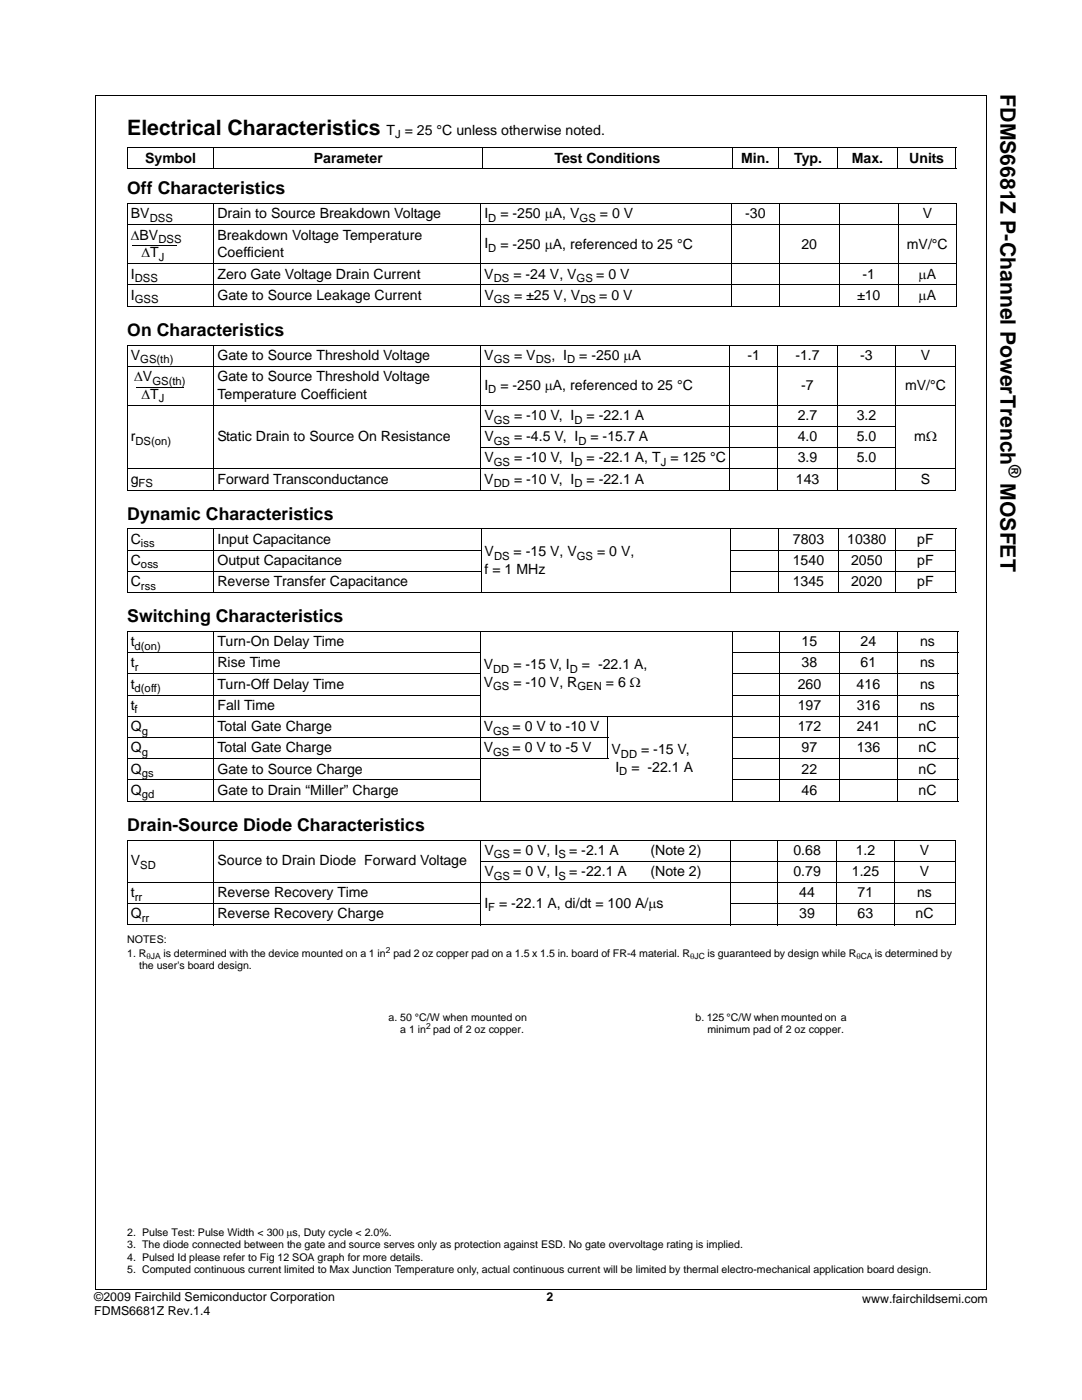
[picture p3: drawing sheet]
<svg xmlns="http://www.w3.org/2000/svg" width="216mm" height="279mm" viewBox="0 0 216 279" stroke-linecap="round" stroke-linejoin="round" font-family="sans-serif">
<defs><g id="words">
<g font-size="4.2">
<text x="199.6" y="18.8" transform="rotate(90 199.6 18.8)">FDMS6681Z P-Channel PowerTrench</text>
<text x="25.4" y="26.9">Electrical Characteristics</text>
<text x="199.6" y="96.4" transform="rotate(90 199.6 96.4)">MOSFET</text>
</g>
<g font-size="3.5">
<text x="25.4" y="38.8">Off Characteristics</text>
<text x="25.4" y="67">On Characteristics</text>
<text x="25.4" y="103.7">Dynamic Characteristics</text>
<text x="25.4" y="124.1">Switching Characteristics</text>
<text x="25.4" y="165.8">Drain-Source Diode Characteristics</text>
</g>
<text font-size="3.4" x="201.3" y="92.9" transform="rotate(90 201.3 92.9)">®</text>
<g font-size="2.8">
<text x="77.1" y="26.9">T = 25 °C unless otherwise noted.</text>
<text x="29" y="32.5">Symbol</text>
<text x="62.6" y="32.5">Parameter</text>
<text x="110.7" y="32.5">Test Conditions</text>
<text x="147.9" y="32.5">Min.</text>
<text x="158.4" y="32.5">Typ.</text>
<text x="170" y="32.5">Max.</text>
<text x="181.4" y="32.5">Units</text>
<text x="26.1" y="47.8">ΔBV</text>
<text x="26.1" y="43.6">BV</text>
<text x="43.4" y="43.6">Drain to Source Breakdown Voltage</text>
<text x="43.4" y="47.8">Breakdown Voltage Temperature</text>
<text x="96.6" y="43.6">I</text>
<text x="99.8" y="43.6">= -250 μA, V</text>
<text x="119.7" y="43.6">= 0 V</text>
<text x="148.7" y="43.6">-30</text>
<text x="184.1" y="43.6">V</text>
<text x="28.2" y="51.4">ΔT</text>
<text x="43.4" y="51.4">Coefficient</text>
<text x="96.6" y="49.6">I</text>
<text x="99.8" y="49.6">= -250 μA, referenced to 25 °C</text>
<text x="159.9" y="49.6">20</text>
<text x="180.9" y="49.6">mV/°C</text>
<text x="26.1" y="59.8">I</text>
<text x="26.1" y="55.6">I</text>
<text x="43.4" y="55.6">Zero Gate Voltage Drain Current</text>
<text x="43.4" y="59.8">Gate to Source Leakage Current</text>
<text x="96.6" y="55.6">V</text>
<text x="96.6" y="59.8">V</text>
<text x="102.4" y="55.6">= -24 V, V</text>
<text x="102.6" y="59.8">= ±25 V, V</text>
<text x="119" y="55.6">= 0 V</text>
<text x="119.6" y="59.8">= 0 V</text>
<text x="171" y="59.8">±10</text>
<text x="172.1" y="55.6">-1</text>
<text x="183.3" y="55.6">μA</text>
<text x="183.3" y="59.8">μA</text>
<text x="26.1" y="71.8">V</text>
<text x="43.4" y="71.8">Gate to Source Threshold Voltage</text>
<text x="96.6" y="71.8">V</text>
<text x="102.6" y="71.8">= V</text>
<text x="110" y="71.8">, I</text>
<text x="115.6" y="71.8">= -250 μA</text>
<text x="149.1" y="71.8">-1</text>
<text x="158.7" y="71.8">-1.7</text>
<text x="171.6" y="71.8">-3</text>
<text x="183.8" y="71.8">V</text>
<text x="26.8" y="76.1">ΔV</text>
<text x="43.4" y="76.1">Gate to Source Threshold Voltage</text>
<text x="96.6" y="77.8">I</text>
<text x="99.8" y="77.8">= -250 μA, referenced to 25 °C</text>
<text x="159.9" y="77.8">-7</text>
<text x="180.6" y="77.8">mV/°C</text>
<text x="28.2" y="79.6">ΔT</text>
<text x="43.4" y="79.6">Temperature Coefficient</text>
<text x="96.6" y="83.8">V</text>
<text x="102.6" y="83.8">= -10 V, I</text>
<text x="117" y="83.8">= -22.1 A</text>
<text x="159.2" y="83.8">2.7</text>
<text x="170.9" y="83.8">3.2</text>
<text x="26.1" y="88.1">r</text>
<text x="43.4" y="88.1">Static Drain to Source On Resistance</text>
<text x="96.6" y="88.1">V</text>
<text x="102.6" y="88.1">= -4.5 V, I</text>
<text x="117.8" y="88.1">= -15.7 A</text>
<text x="159.2" y="88.1">4.0</text>
<text x="170.9" y="88.1">5.0</text>
<text x="182.4" y="88.1">mΩ</text>
<text x="96.6" y="92.3">V</text>
<text x="102.6" y="92.3">= -10 V, I</text>
<text x="117" y="92.3">= -22.1 A, T = 125 °C</text>
<text x="159.2" y="92.3">3.9</text>
<text x="170.9" y="92.3">5.0</text>
<text x="26.1" y="96.5">g</text>
<text x="43.4" y="96.5">Forward Transconductance</text>
<text x="96.6" y="96.5">V</text>
<text x="102.6" y="96.5">= -10 V, I</text>
<text x="117" y="96.5">= -22.1 A</text>
<text x="158.8" y="96.5">143</text>
<text x="183.8" y="96.5">S</text>
<text x="26.1" y="108.5">C</text>
<text x="26.1" y="112.7">C</text>
<text x="43.4" y="108.5">Input Capacitance</text>
<text x="43.4" y="112.7">Output Capacitance</text>
<text x="96.7" y="111">V</text>
<text x="102.5" y="111">= -15 V, V</text>
<text x="119.1" y="111">= 0 V,</text>
<text x="158.2" y="112.7">1540</text>
<text x="158.2" y="108.5">7803</text>
<text x="169.1" y="108.5">10380</text>
<text x="169.8" y="112.7">2050</text>
<text x="183" y="112.7">pF</text>
<text x="183" y="108.5">pF</text>
<text x="26.1" y="117">C</text>
<text x="43.4" y="117">Reverse Transfer Capacitance</text>
<text x="96.7" y="114.5">f = 1 MHz</text>
<text x="158.2" y="117">1345</text>
<text x="169.8" y="117">2020</text>
<text x="183" y="117">pF</text>
<text x="26.1" y="129">t</text>
<text x="43.4" y="129">Turn-On Delay Time</text>
<text x="160" y="129">15</text>
<text x="171.7" y="129">24</text>
<text x="183.6" y="129">ns</text>
<text x="26.1" y="133.2">t</text>
<text x="26.1" y="137.4">t</text>
<text x="43.4" y="133.2">Rise Time</text>
<text x="43.4" y="137.4">Turn-Off Delay Time</text>
<text x="96.5" y="137.1">V</text>
<text x="96.5" y="133.6">V</text>
<text x="102.4" y="133.6">= -15 V, I</text>
<text x="102.4" y="137.1">= -10 V, R</text>
<text x="116.1" y="133.6">= -22.1 A,</text>
<text x="120.9" y="137.1">= 6 Ω</text>
<text x="159.2" y="137.4">260</text>
<text x="160" y="133.2">38</text>
<text x="170.9" y="137.4">416</text>
<text x="171.7" y="133.2">61</text>
<text x="183.6" y="137.4">ns</text>
<text x="183.6" y="133.2">ns</text>
<text x="26.1" y="141.7">t</text>
<text x="43.4" y="141.7">Fall Time</text>
<text x="159.2" y="141.7">197</text>
<text x="170.9" y="141.7">316</text>
<text x="183.6" y="141.7">ns</text>
<text x="26.1" y="145.9">Q</text>
<text x="43.4" y="145.9">Total Gate Charge</text>
<text x="96.5" y="145.9">V</text>
<text x="102.3" y="145.9">= 0 V to -10 V</text>
<text x="159.2" y="145.9">172</text>
<text x="170.9" y="145.9">241</text>
<text x="183.3" y="145.9">nC</text>
<text x="26.1" y="154.4">Q</text>
<text x="26.1" y="150.1">Q</text>
<text x="43.4" y="150.1">Total Gate Charge</text>
<text x="43.4" y="154.4">Gate to Source Charge</text>
<text x="96.5" y="150.1">V</text>
<text x="102.3" y="150.1">= 0 V to -5 V</text>
<text x="122" y="150.5">V</text>
<text x="122.8" y="154">I</text>
<text x="126" y="154">= -22.1 A</text>
<text x="127.9" y="150.5">= -15 V,</text>
<text x="160" y="150.1">97</text>
<text x="160" y="154.4">22</text>
<text x="170.9" y="150.1">136</text>
<text x="183.3" y="154.4">nC</text>
<text x="183.3" y="150.1">nC</text>
<text x="26.1" y="158.6">Q</text>
<text x="43.4" y="158.6">Gate to Drain “Miller” Charge</text>
<text x="160" y="158.6">46</text>
<text x="183.3" y="158.6">nC</text>
<text x="26.1" y="172.7">V</text>
<text x="43.4" y="172.7">Source to Drain Diode Forward Voltage</text>
<text x="96.6" y="170.6">V</text>
<text x="102.4" y="170.6">= 0 V, I</text>
<text x="113.6" y="170.6">= -2.1 A</text>
<text x="129.8" y="170.6">(Note 2)</text>
<text x="158.3" y="170.6">0.68</text>
<text x="170.8" y="170.6">1.2</text>
<text x="183.6" y="170.6">V</text>
<text x="26.1" y="179.1">t</text>
<text x="43.4" y="179.1">Reverse Recovery Time</text>
<text x="96.6" y="174.8">V</text>
<text x="102.4" y="174.8">= 0 V, I</text>
<text x="113.6" y="174.8">= -22.1 A</text>
<text x="129.8" y="174.8">(Note 2)</text>
<text x="158.3" y="174.8">0.79</text>
<text x="159.5" y="179.1">44</text>
<text x="170" y="174.8">1.25</text>
<text x="171.1" y="179.1">71</text>
<text x="183" y="179.1">ns</text>
<text x="183.6" y="174.8">V</text>
<text x="26.1" y="183.3">Q</text>
<text x="43.4" y="183.3">Reverse Recovery Charge</text>
<text x="96.6" y="181.2">I</text>
<text x="99.6" y="181.2">= -22.1 A, di/dt = 100 A/μs</text>
<text x="159.5" y="183.3">39</text>
<text x="171.1" y="183.3">63</text>
<text x="182.7" y="183.3">nC</text>
</g>
<g font-size="2.5">
<text x="18.8" y="259.6">©2009 Fairchild Semiconductor Corporation</text>
<text x="18.8" y="262.4">FDMS6681Z Rev.1.4</text>
<text x="109" y="259.6">2</text>
<text x="172" y="260.1">www.fairchildsemi.com</text>
</g>
<g font-size="2.2">
<text x="78.9" y="27.6">J</text>
<text x="29.9" y="44.3">DSS</text>
<text x="97.4" y="44.3">D</text>
<text x="115.7" y="44.3">GS</text>
<text x="31.6" y="48.5">DSS</text>
<text x="31.7" y="52.1">J</text>
<text x="97.4" y="50.3">D</text>
<text x="26.9" y="56.3">DSS</text>
<text x="98.5" y="56.3">DS</text>
<text x="115.1" y="56.3">GS</text>
<text x="26.9" y="60.5">GSS</text>
<text x="98.5" y="60.5">GS</text>
<text x="115.8" y="60.5">DS</text>
<text x="28" y="72.5">GS(th)</text>
<text x="30.4" y="76.8">GS(th)</text>
<text x="98.5" y="72.5">GS</text>
<text x="106.9" y="72.5">DS</text>
<text x="113.2" y="72.5">D</text>
<text x="31.7" y="80.3">J</text>
<text x="97.4" y="78.5">D</text>
<text x="27.1" y="88.8">DS(on)</text>
<text x="98.5" y="84.5">GS</text>
<text x="98.5" y="88.8">GS</text>
<text x="114.6" y="84.5">D</text>
<text x="115.4" y="88.8">D</text>
<text x="98.5" y="93">GS</text>
<text x="114.6" y="93">D</text>
<text x="131.8" y="93">J</text>
<text x="27.7" y="97.2">FS</text>
<text x="98.5" y="97.2">DD</text>
<text x="114.6" y="97.2">D</text>
<text x="28.1" y="109.2">iss</text>
<text x="28.1" y="113.5">oss</text>
<text x="98.6" y="111.7">DS</text>
<text x="115.1" y="111.7">GS</text>
<text x="28.1" y="117.7">rss</text>
<text x="26.9" y="129.7">d(on)</text>
<text x="26.9" y="133.9">r</text>
<text x="98.4" y="134.3">DD</text>
<text x="98.4" y="137.8">GS</text>
<text x="113.7" y="134.3">D</text>
<text x="115.2" y="137.8">GEN</text>
<text x="26.9" y="138.1">d(off)</text>
<text x="26.9" y="142.4">f</text>
<text x="28.3" y="146.6">g</text>
<text x="98.4" y="146.6">GS</text>
<text x="28.3" y="150.8">g</text>
<text x="28.3" y="155.1">gs</text>
<text x="98.4" y="150.8">GS</text>
<text x="123.6" y="154.7">D</text>
<text x="123.9" y="151.2">DD</text>
<text x="28.3" y="159.3">gd</text>
<text x="28" y="173.4">SD</text>
<text x="98.5" y="171.3">GS</text>
<text x="111.4" y="171.3">S</text>
<text x="26.9" y="179.8">rr</text>
<text x="98.5" y="175.5">GS</text>
<text x="111.4" y="175.5">S</text>
<text x="28.3" y="184">rr</text>
<text x="97.4" y="181.9">F</text>
</g>
<g font-size="2.1">
<text x="25.4" y="188.1">NOTES:</text>
<text x="25.4" y="190.9">1. R</text>
<text x="32.6" y="190.9">is determined with the device mounted on a 1 in</text>
<text x="78.5" y="190.9">pad 2 oz copper pad on a 1.5 x 1.5 in. board of FR-4 material. R</text>
<text x="141.2" y="190.9">is guaranteed by design while R</text>
<text x="174.5" y="190.9">is determined by</text>
<text x="27.8" y="193.4">the user's board design.</text>
<text x="77.5" y="203.8">a. 50 °C/W when mounted on</text>
<text x="138.8" y="203.8">b. 125 °C/W when mounted on a</text>
<text x="79.9" y="206.2">a 1 in pad of 2 oz copper.</text>
<text x="141.2" y="206.2">minimum pad of 2 oz copper.</text>
<text x="25.4" y="246.7">2. Pulse Test: Pulse Width &lt; 300 μs, Duty cycle &lt; 2.0%.</text>
<text x="25.4" y="249.2">3. The diode connected between the gate and source serves only as protection against ESD. No gate overvoltage rating is implied.</text>
<text x="25.4" y="251.6">4. Pulsed Id please refer to Fig 12 SOA graph for more details.</text>
<text x="25.4" y="254.1">5. Computed continuous current limited to Max Junction Temperature only, actual continuous current will be limited by thermal electro-mechanical application board design.</text>
</g>
<g font-size="1.7">
<text x="29.2" y="191.5">θJA</text>
<text x="77" y="190.1">2</text>
<text x="137.7" y="191.5">θJC</text>
<text x="170.9" y="191.5">θCA</text>
<text x="85" y="205.4">2</text>
</g>
</g></defs>
<g fill="none" stroke="#000" stroke-width=".2">
<path d="M19 19v238.3M19 19.1h177.9M196.8 19.1v238.2M25.4 29.4h165.4M25.4 33.6h165.4M25.4 29.4v4.1M42.7 29.3v4.3M96.3 29.3v4.3M146.1 29.3v4.3M155.3 29.3v4.3M167.2 29.3v4.3M179.1 29.3v4.3"/>
<path d="M190.7 29.4v4.1M25.4 40.7h165.5M25.4 44.9h165.5M25.4 52.6h165.5M25.4 56.9h165.5M25.4 40.7v20.4M42.7 40.6v20.6M95.9 40.6v20.6M146 40.6v20.6M155.4 40.6v20.6M167.5 40.6v20.6M179.2 40.6v20.6"/>
<path d="M190.9 40.7v20.4M25.4 61.1h165.5M25.4 68.9h165.3M25.4 73.1h165.3M25.4 68.9v28.9M42.7 68.8v29.1M95.9 68.8v29.1M145.6 68.8v29.1M155.2 68.8v29.1M167 68.8v29.1M178.8 68.8v29.1M190.6 68.9v28.9"/>
<path d="M25.4 80.9h165.3M25.4 93.6h165.3M25.4 97.8h165.3M95.9 85.1h82.9M95.9 89.3h82.9M25.4 105.6h165.4M25.4 109.8h70.6M25.4 114h70.6M25.4 118.3h165.4M25.4 105.6v12.6M42.7 105.5v12.8M96 105.5v12.8"/>
<path d="M145.8 109.8h45M145.8 114h45M145.9 105.5v12.8M155.3 105.5v12.8M167.3 105.5v12.8M178.6 105.5v12.8M190.7 105.6v12.6M25.4 126h165.8M25.4 130.3h70.5M25.4 134.5h70.5M25.4 138.7h70.5M25.4 126.1v33.8"/>
<path d="M42.7 126v33.9M95.8 126v33.9M146 130.3h45.2M146 134.5h45.2M146 138.7h45.2M146.1 126v33.9M155.5 126v33.9M167.6 126v33.9M179 126v33.9M191.2 126.1v33.8M25.4 143h165.8M25.4 147.2h95.9"/>
<path d="M25.4 151.4h95.9M25.4 155.7h70.5M25.4 159.9h165.8M121.3 142.9v8.5M146 147.2h45.2M146 151.4h45.2M146 155.7h45.2M25.4 167.7h165.2M25.4 176.1h165.2M25.4 167.7v16.9M42.7 167.6v17M95.9 171.9h94.7"/>
<path d="M95.9 167.6v17M145.7 167.6v17M155.2 167.6v17M167 167.6v17M178.5 167.6v17M190.6 167.7v16.9M25.4 180.4h70.6M25.4 184.6h165.2M145.6 180.4h45M19 257.3h177.8"/>
</g>
<g fill="#fff">
<path d="M39.7 202.4h35.6v39.6h-35.6z"/>
<path d="M116.5 202.4h18.8v29.4h-18.8z"/>
</g>
<path d="M26.5 48.9h8.8M27.1 77.4h9.5" fill="none" stroke="#000" stroke-width=".2"/>
<use href="#words"/>
</svg>
